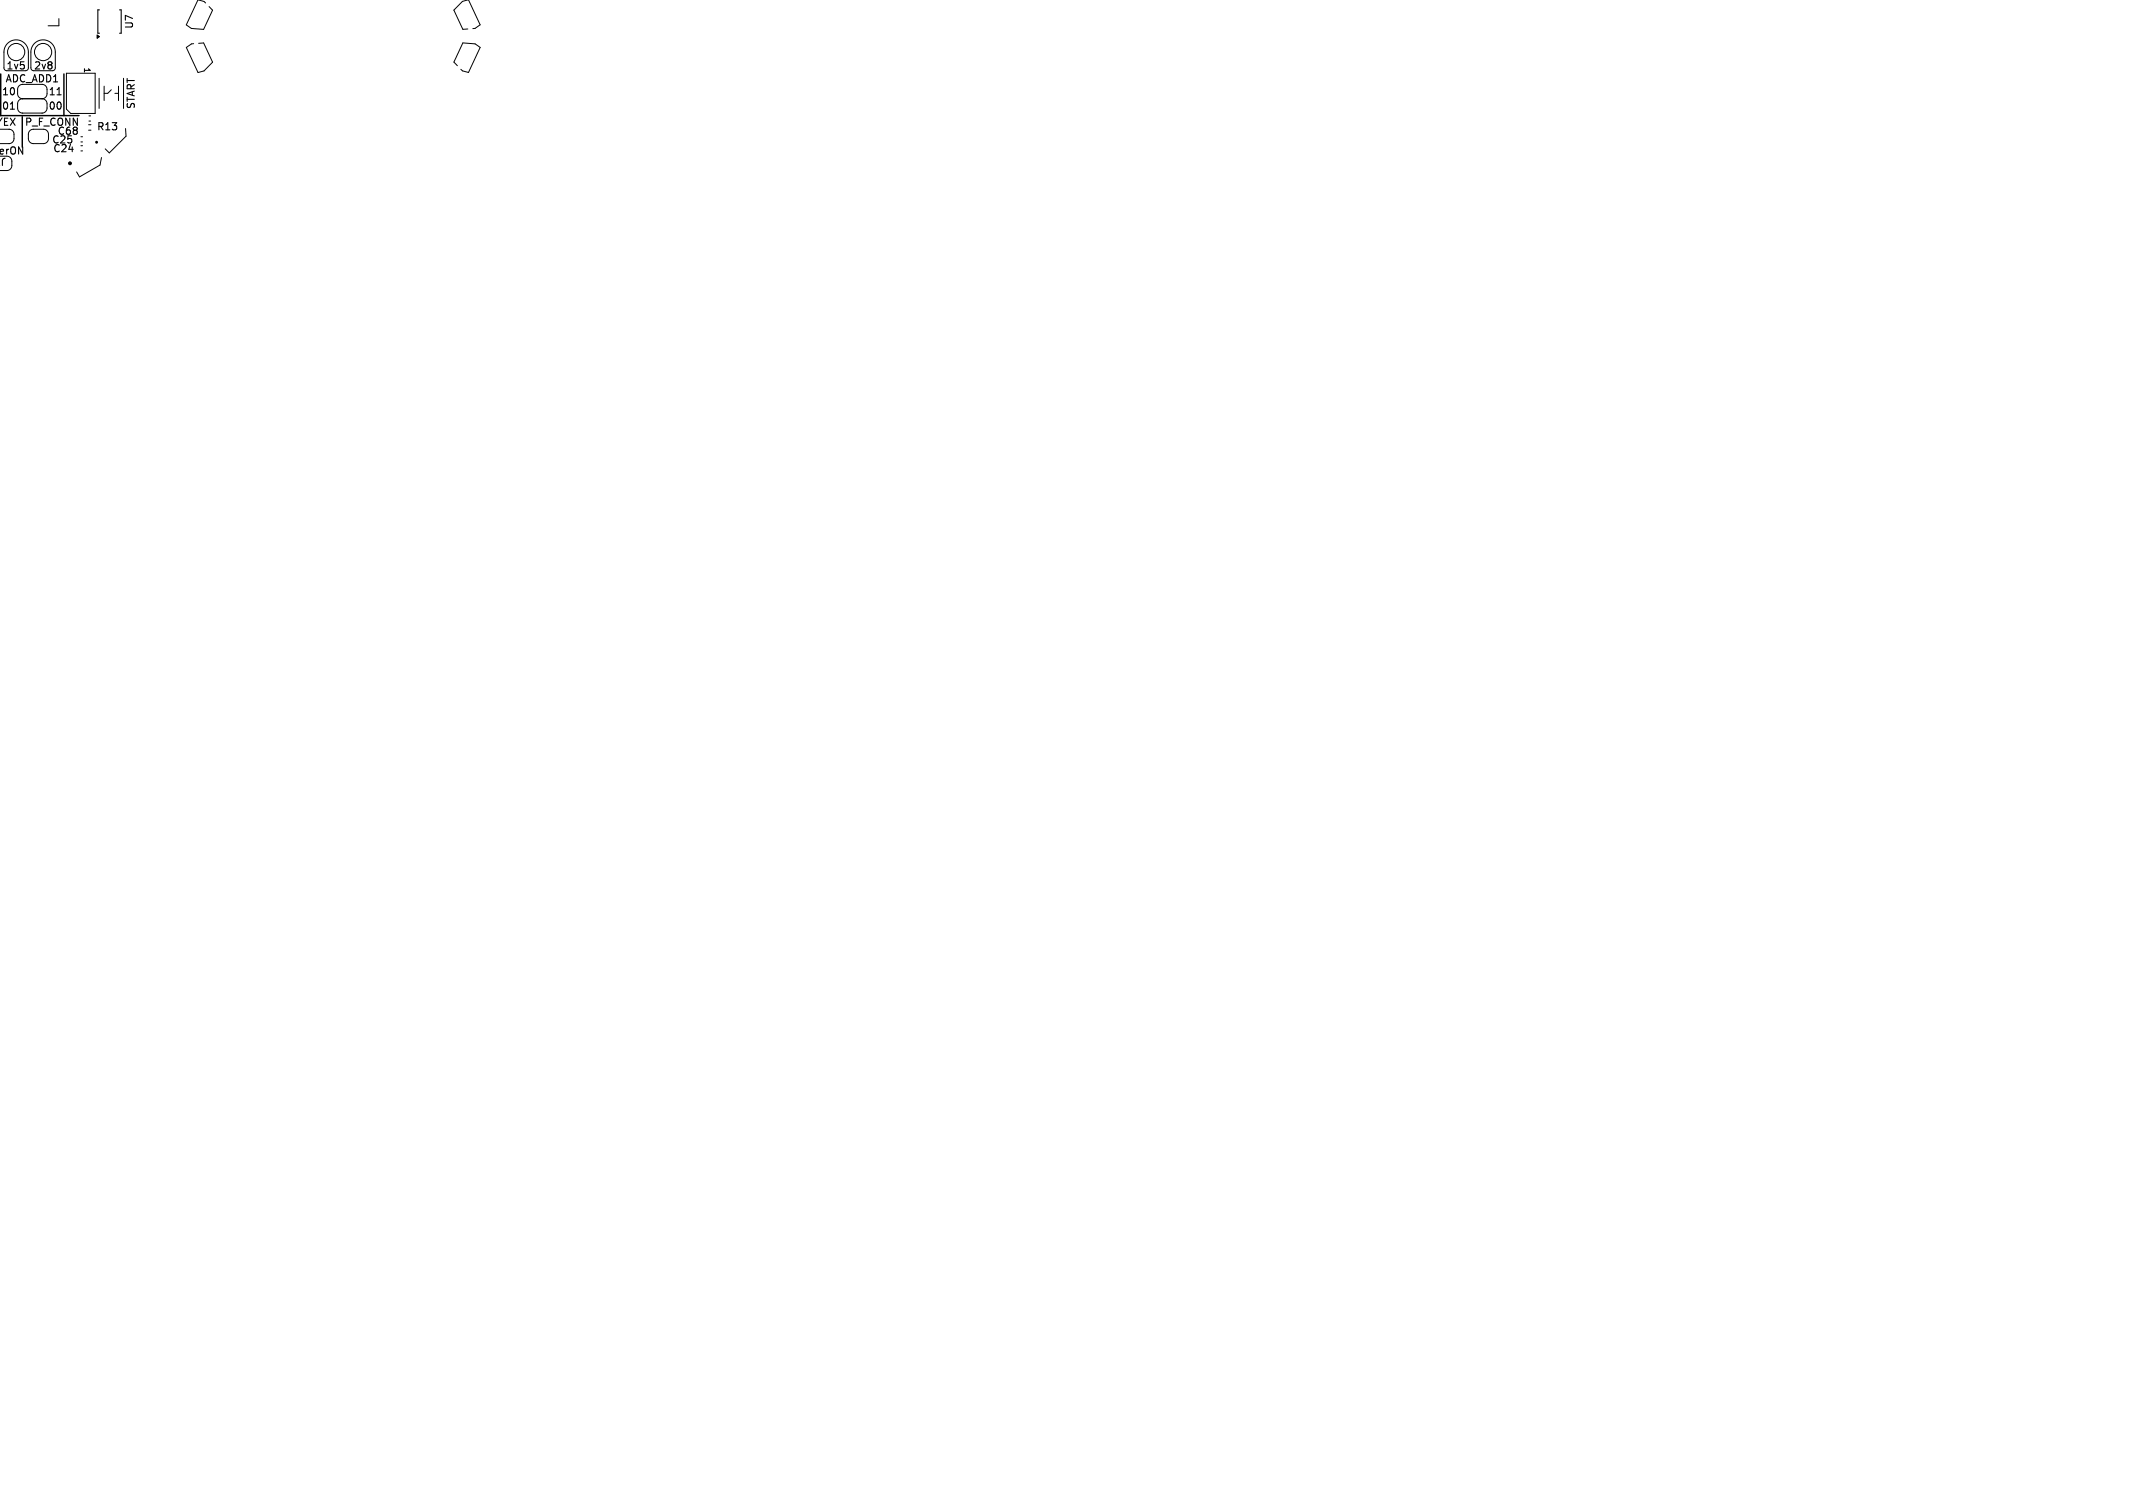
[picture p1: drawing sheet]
<svg xmlns="http://www.w3.org/2000/svg" width="297mm" height="210mm" viewBox="0 0 297 210" stroke-linecap="round" stroke-linejoin="round" font-family="sans-serif">
<defs><g id="words">
<g font-size="1.4">
<text x="18.7" y="4.1" transform="rotate(-90 18.7 4.1)">U7</text>
<text x=".7" y="11.7">ADC_ADD1</text>
<text x=".8" y="9.9">1v5</text>
<text x="4.6" y="9.9">2v8</text>
<text x="-.9" y="17.7">/EX</text>
<text x=".2" y="13.5">10</text>
<text x=".2" y="15.5">01</text>
<text x="3.4" y="17.7">P_F_CONN</text>
<text x="6.7" y="13.5">11</text>
<text x="6.7" y="15.5">00</text>
<text x="19" y="15.3" transform="rotate(-90 19 15.3)">START</text>
<text x="-.7" y="21.7">erON</text>
<text x="1" y="21.8" transform="rotate(-180 1 21.8)">J3</text>
<text x="7.2" y="20.2">C25</text>
<text x="7.3" y="21.4">C24</text>
<text x="7.9" y="19">C68</text>
<text x="13.4" y="18.4">R13</text>
</g>
<text font-size="1.1" x="11.5" y="9.3" transform="rotate(90 11.5 9.3)">1</text>
</g></defs>
<g fill="none" stroke="#000" stroke-width=".14">
<path d="M.5 9.5v-2.3a1.7 1.7 0 0 1 1.8-1.7 1.7 1.7 0 0 1 1.7 1.8l-.1 2.2-.1 .3-.2 .1h-2.7M1.3 18a.7 .7 0 0 1 .7 .7v.6a.7 .7 0 0 1-.7 .7M3.1 13.8h2.8M3.1 11.8h2.8M3.1 15.8h2.8M3.2 11.8a.7 .7 0 0 0-.7 .7v.6a.7 .7 0 0 0 .7 .7 .7 .7 0 0 0-.7 .7v.6a.7 .7 0 0 0 .7 .7M4.3 9.5v-2.3a1.7 1.7 0 0 1 1.7-1.7 1.7 1.7 0 0 1 1.7 1.8v2.2l-.1 .3-.3 .1h-2.6M4.7 18a.7 .7 0 0 0-.7 .7v.6a.7 .7 0 0 0 .7 .7h1.3a.7 .7 0 0 0 .7-.7M5.9 11.8a.7 .7 0 0 1 .6 .7M6.1 18a.7 .7 0 0 1 .6 .7M6.5 13.1a.7 .7 0 0 1-.6 .7 .7 .7 0 0 1 .6 .7M6.5 15.1a.7 .7 0 0 1-.6 .7"/>
<path d="M8.2 2.6v1h-1.5M9.2 10.2h4.1v5.6h-3.5l-.6-.6zM11.3 19.8h.2M11.3 19h.2M12.3 17.4h.4M12.3 18.1h.4M12.4 16.1h.2M12.4 16.9h.2M13.8 10.9v4.2M14.5 12v2M15.5 12.5l-.5 .5h-.5M16 13h.5"/>
<path d="M16.5 12v2M17.2 10.9v4.2M17.5 17.9l.1 1.1-2.4 2.3-.5-.6M27.7 6h.7l1.2 2.7-1.2 1.2-.8 .2-1.7-3.5 .8-.5h.3M28.6 .4l-.2-.2-.8-.2-1.7 3.5 .7 .5 1.8 .1 1.2-2.7-.5-.5M63.7 9.2l-.5-.6 1.2-2.6 1.8 .1 .7 .5-1.7 3.5-.8-.2-.2-.2M65.8 4h.3l.8-.5-1.7-3.5-.8 .2-1.2 1.2 1.2 2.7 .7-.1M-.1 20h1.4M1 21.8a.7 .7 0 0 1 .6 .7l.1 .6a.7 .7 0 0 1-.7 .7h-1.1M11.3 20.3h.2M11.3 21h.2M14.1 21.9l-.2 1.1-2.8 1.6-.4-.7"/>
<circle cx="2.2" cy="7.2" r="1.2"/>
<circle cx="6" cy="7.2" r="1.2"/>
</g>
<g fill="none" stroke="#000" stroke-width=".2">
<path d="M0 16.1h11M.1 10.3v5.8M3.1 16.3v4.2M8.9 10.3v5.8"/>
<circle cx="13.4" cy="19.8" r=".1"/>
</g>
<path d="M1.4 16.5l.7 1M1.4 15.2h.6M2.1 16.5l-.7 1M7.9 13.2h.6M13.8 1.4h-.2v3.2h.2M16.6 1.4h.3v3.2h-.3M2.6 20.5l.6 1v-1" fill="none" stroke="#000" stroke-width=".15"/>
<g fill="#000" stroke="#000" stroke-width=".14">
<path d="M13.5 4.9l.3 .2-.3 .2z"/>
<circle cx="9.7" cy="22.7" r=".2"/>
</g>
<use href="#words"/>
</svg>
